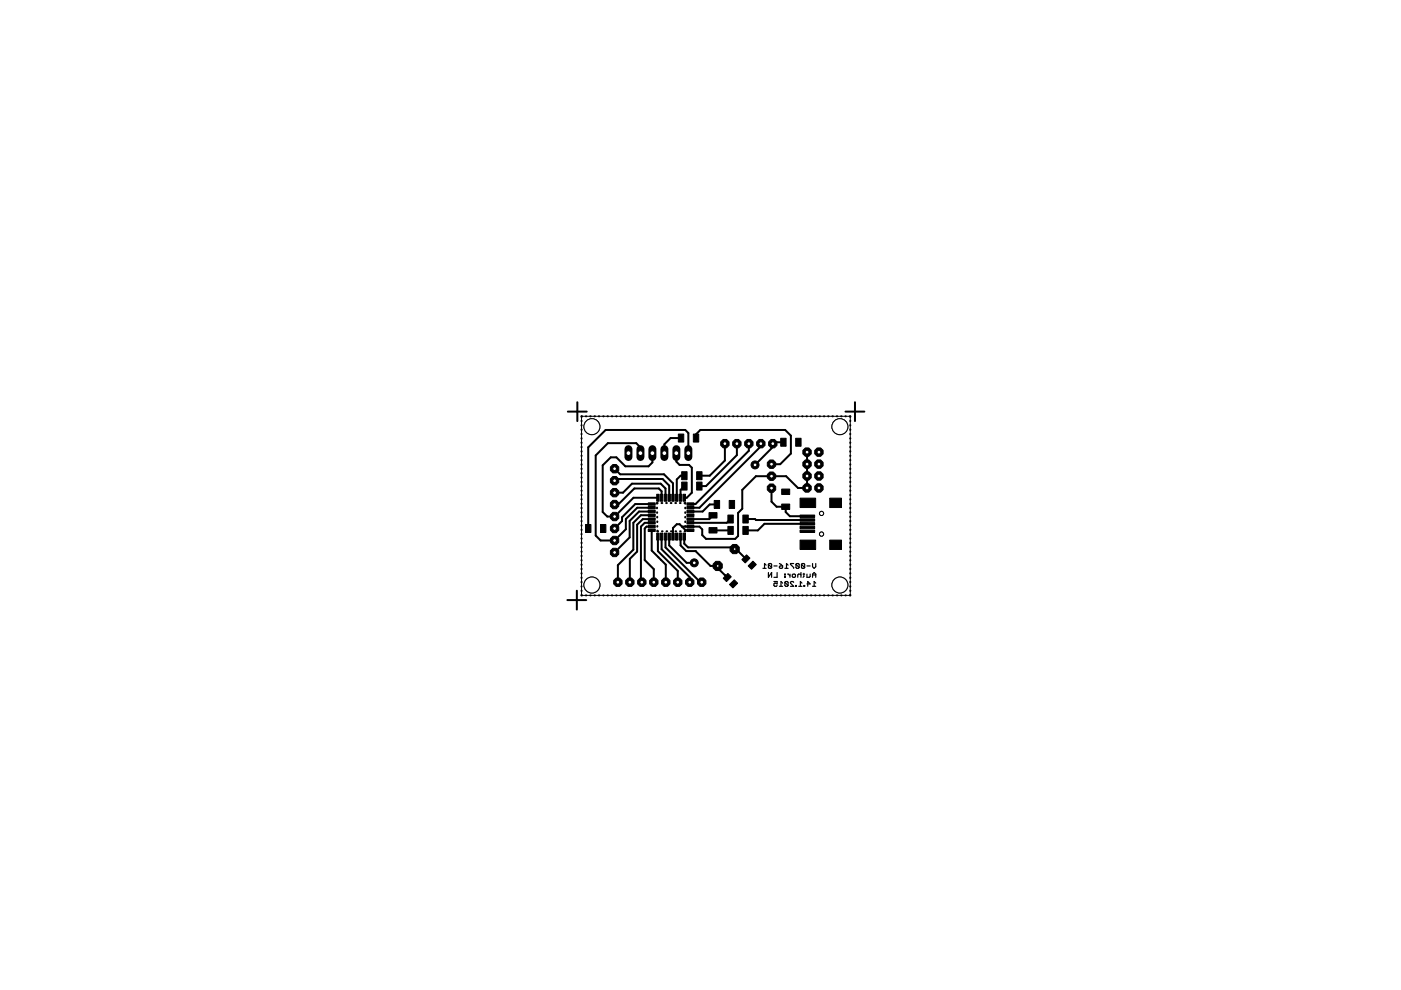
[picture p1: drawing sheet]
<svg xmlns="http://www.w3.org/2000/svg" width="297mm" height="210mm" viewBox="0 0 297 210" stroke-linecap="round" stroke-linejoin="round" font-family="sans-serif">
<g fill="none" stroke="#000" stroke-width=".25">
<path d="M162.4 119.8l-.3-.3v1M162.9 119.7l.2-.2h.3l.2 .2v.6M162.9 119.7v.6l.2 .2h.3l.2-.2M162.9 119.7l.7 .6M164.1 120h.7M165.2 119.5l.7 .5M167.1 119.8l-.3-.3v1M168.3 119.5h-.7l.7 1M168.8 119.7l.1-.2h.4l.1 .2v.6M168.8 119.7v.6l.1 .2h.4l.1-.2M168.8 119.7l.6 .6M169.9 119.7l.2-.2h.3l.2 .2v.6"/>
<path d="M169.9 119.7v.6l.2 .2h.3l.2-.2M169.9 119.7l.7 .6M171.1 120h.7M172.3 119.5v.7l.3 .3 .4-.3v-.7M161.8 120.5h.6M162.9 121.4v1l.7-1v1M164.1 123.3h.7v.5l-.4-.2-.3 .2v.3l.2 .2h.3l.2-.2M164.8 121.4v1h-.7M165.2 120.2l.2-.2h.5v.3l-.1 .2h-.4zM165.2 124.3h.7M165.9 123.6l-.3-.3v1M166.3 121.7h.2v.2h-.2z"/>
<path d="M166.3 122.2h.2v.2h-.2zM166.4 120.5h.7M166.4 123.5l.2-.2h.3l.2 .2v.6M166.4 123.5v.6l.2 .2h.3l.2-.2M166.4 123.5l.7 .6M167 121.7l.5 .4M167.5 121.7v.7M168 121.9l.1-.2h.4l.2 .2v.3l-.2 .2h-.4l-.1-.2zM168.3 123.5l-.2-.2h-.3l-.2 .2 .7 .8h-.7M168.7 124.1h.1v.2h-.1zM169.4 124.3h.6M169.8 121.9l-.1-.2h-.4l-.2 .2v.5"/>
<path d="M169.8 121.4v1M170 123.6l-.3-.3v1M170.3 121.7h.3M170.4 124.1h.2v.2h-.2zM170.4 121.6v.6l-.1 .2M171.1 123.8h.7l-.5-.5v1M171.1 121.7v.7h.5l.2-.2v-.5M172.3 122.4v-.7l.3-.3 .4 .3v.7M172.3 121.9h.7M172.3 124.3h.7M173 123.6l-.4-.3v1"/>
</g>
<g fill="#000" stroke="#000" stroke-width=".21">
<path d="M143.8 92h1.2v1.7h-1.2zM147 92h1.1v1.7h-1.1zM165.5 92.9h1.2v1.7h-1.2zM168.7 92.9h1.1v1.7h-1.1zM124.1 111.2h1.2v1.7h-1.2zM127.3 111.2h1.2v1.7h-1.2zM137.4 112.2h1.5v.5h-1.5zM137.4 111.4h1.5v.5h-1.5zM137.4 110.6h1.5v.5h-1.5zM137.4 109.8h1.5v.5h-1.5zM137.4 109h1.5v.5h-1.5zM137.4 108.2h1.5v.5h-1.5z"/>
<path d="M137.4 107.4h1.5v.5h-1.5zM137.4 106.6h1.5v.5h-1.5zM139.2 113h.5v1.5h-.5zM139.2 104.8h.5v1.5h-.5zM140 113h.5v1.5h-.5zM140 104.8h.5v1.5h-.5zM140.8 113h.6v1.5h-.6zM140.8 104.8h.6v1.5h-.6zM141.6 113h.5v1.5h-.5zM141.6 104.8h.5v1.5h-.5zM142.4 113h.5v1.5h-.5zM142.4 104.8h.5v1.5h-.5z"/>
<path d="M143.2 113h.5v1.5h-.5zM143.2 104.8h.5v1.5h-.5zM144 113h.5v1.5h-.5zM144 104.8h.5v1.5h-.5zM144.5 100h1.2v1.7h-1.2zM144.5 102.2h1.2v1.7h-1.2zM144.8 113h.5v1.5h-.5zM144.8 104.8h.5v1.5h-.5zM145.6 106.6h1.5v.5h-1.5zM145.6 107.4h1.5v.5h-1.5zM145.6 108.2h1.5v.5h-1.5zM145.6 109h1.5v.5h-1.5z"/>
<path d="M145.6 109.8h1.5v.5h-1.5zM145.6 110.6h1.5v.5h-1.5zM145.6 111.4h1.5v.5h-1.5zM145.6 112.2h1.5v.5h-1.5zM147.7 100h1.1v1.7h-1.1zM147.7 102.2h1.1v1.7h-1.1zM150.3 111.9h1.7v1.1h-1.7zM150.3 108.7h1.7v1.1h-1.7zM151.4 106.1h1.2v1.7h-1.2zM154.3 109.2h1.2v1.7h-1.2zM154.3 111.6h1.2v1.7h-1.2zM154.6 106.1h1.1v1.7h-1.1z"/>
<path d="M157.5 109.2h1.1v1.7h-1.1zM157.5 111.6h1.1v1.7h-1.1zM158.3 117.6l.7 .7-1 1.1-.7-.8zM159.6 119l.8 .7-1.1 1-.7-.7zM165.7 106.9h1.7v1.1h-1.7zM165.7 103.7h1.7v1.1h-1.7zM169.6 114.5h3.3v2h-3.3zM169.6 105.6h3.3v2h-3.3zM169.6 109.2h3.1v.5h-3.1zM169.6 110h3.1v.5h-3.1zM169.6 110.8h3.1v.5h-3.1zM169.6 111.6h3.1v.5h-3.1z"/>
<path d="M169.6 112.4h3.1v.5h-3.1zM175.9 114.5h2.5v2h-2.5zM175.9 105.6h2.5v2h-2.5zM154.3 121.6l.7 .7-1 1-.7-.7zM154.7 123.9l1-1 .7 .8-1 1z"/>
<circle cx="155.8" cy="116.4" r="1.05"/>
</g>
<g fill="none" stroke="#000" stroke-width=".42">
<path d="M123.3 89.2v.1M123.3 90.1v.1M123.3 91v.2M123.3 92v.1M123.3 92.9v.1M123.3 93.8v.1M123.3 94.7v.1M123.3 95.7v.1M123.3 96.6v.1M123.3 97.5v.1M123.3 98.4v.2M123.3 99.4v.1"/>
<path d="M123.4 88.3l-.1 .1M124.2 88.3h.1M125.1 88.3h.1M126 88.3h.2M127 88.3h.1M127.9 88.3h.1M128.8 88.3h.1M129.7 88.3h.1M130.3 99.4l1.2 1.2h9.3l1.9 1.9v3M130.6 88.3h.1M131.6 88.3h.1M132.5 88.3h.1"/>
<path d="M133.4 88.3h.1M134.3 88.3h.1M135.2 88.3h.1M135.8 96.1v-1.2l-.9-.9h-6l-2.6 2.6v17l1 1h3l2.4-2.4v-2.2l2.4-2.3h3.1M136.1 88.3h.1M137.1 88.3h.1M138 88.3h.1M138.3 96.1v1.9l-.8 .9h-4.9l-1.9-1.9h-1.2l-1.7 1.7v9.9l1 .9h1.5l4-4h5.2M138.9 88.3h.1M139.8 88.3h.1M140.7 88.3h.1M141.6 88.3h.2"/>
<path d="M142.6 88.3h.1M143.4 96.1v1.8l.7 .7h2l.6 .6v5.3l-1.1 1h-.5M143.5 88.3h.1M144.4 88.3h.1M144.4 92.9h-2.2l-1.3 1.3v1.9M145.3 88.3h.1M145.9 96.1v-4.3l-.6-.6h-16.9l-3.7 3.6v17.3M146.2 88.3h.1M147.2 88.3h.1M147.6 92.9v-.8l.9-.9h18l1.2 1.2v3.8l-2.3 2.2h-1.8M148.1 88.3h.1M149 88.3h.1"/>
<path d="M149.9 88.3h.1M150.8 88.3h.1M151.7 88.3h.1M152.7 88.3h.1M153.6 88.3h.1M153.7 94.1v3.5l-3.2 3.3h-2.2M154.5 88.3h.1M155.4 88.3h.1M156.2 94.1v2.4l-6.5 6.6h-1.4M156.3 88.3h.1M157.2 88.3h.1M158.2 88.3h.1"/>
<path d="M158.8 94.1v1.5l-11.3 11.3h-1.1M159.1 88.3h.1M160 88.3h.1M160.9 88.3h.1M161.3 94.1v.5l-13 13.1h-1.9M161.8 88.3h.1M162.7 88.3h.1M163.7 88.3h.1M164.6 88.3h.1M165.5 88.3h.1M166.1 93.8h-2l-.2 .3v.7l-3.8 3.8M166.4 88.3h.1"/>
<path d="M167.3 88.3h.1M168.2 88.3h.1M169.2 88.3h.1M170.1 88.3h.1M171 88.3h.1M171.1 95.9v7.6h-1.9l-2.5-2.5h-6.4l-2.9 2.9v4l-.9 .9v4.8l-.6 .7h-6.2l-.8-.8v-1.3l-.6-.5h-3.7M171.9 88.3h.1M172.8 88.3h.1M173.7 88.3h.1M174.7 88.3h.1M175.6 88.3h.1M176.5 88.3h.1"/>
<path d="M177.4 88.3h.1M178.3 88.3h.1M179.2 88.3h.1M180.2 88.3l.1 .1M180.3 89.2v.1M180.3 90.1v.1M180.3 91v.2M180.3 92v.1M180.3 92.9v.1M180.3 93.8v.1M180.3 94.7v.1M180.3 95.7v.1"/>
<path d="M180.3 96.6v.1M180.3 97.5v.1M180.3 98.4v.2M180.3 99.4v.1M123.3 100.3v.1M123.3 101.2v.1M123.3 102.1v.1M123.3 103v.2M123.3 104v.1M123.3 104.9v.1M123.3 105.8v.1M123.3 106.7v.1"/>
<path d="M123.3 107.7v.1M123.3 108.6v.1M123.3 109.5v.1M123.3 110.4v.2M123.3 111.4v.1M123.3 112.3v.1M123.3 113.2v.1M123.3 114.1v.1M123.3 115v.2M123.3 116v.1M123.3 116.9v.1M123.3 117.8v.1"/>
<path d="M123.3 118.7v.2M123.3 119.7v.1M130.3 104.5h1.8l1.9-1.9h6.1l1 1v1.9M130.3 101.9l.3-.3h9.9l1.4 1.4v2.5M138.2 106.9h-3.5l-2.8 2.8v.8l-1.6 1.6M138.2 111.7h-1.1l-.4 .4v6.6l1.9 2v2.7M138.2 110.1h-1.9l-1.2 1.2v5.6l-1.6 1.6v4.9M138.2 110.8h-1.5l-.8 .9v11.6l.2 .1M138.2 108.5h-2.7l-2 1.9v3.5l-3.2 3.2M138.2 109.2h-2.3l-1.6 1.6v5.7l-3.3 3.3v3.6M138.2 112.4v4.3l3 3v3.7M139.3 107.6v.2"/>
<path d="M139.3 108.6v.2M139.3 109.6v.1M139.4 110.6v.1M139.4 111.5v.2M139.4 112.5l.1 .1M139.4 106.7l-.1 .1M139.5 113.8v3.1l4.2 4.2v2.3M140.3 106.7h.1M140.3 105.5v-1.3l-.6-.6h-5.2l-3.4 3.4h-.8M140.3 113.8v2.6l5.9 6v1M140.4 112.6h.1M141.1 113.8v2.3l7.4 7.3h.3"/>
<path d="M141.2 106.7h.2M141.3 112.6h.2M141.9 113.8v1.8l3.7 3.7h1.6M142.2 106.7h.2M142.3 112.6h.1M143.2 106.7h.1M143.2 112.6h.2M144.1 106.7h.2M144.2 112.6h.1M144.3 113.8v1.8l1.2 1.2h2l3.1 3.2h1.6v.4l1.5 1.5M145.1 113.8v1.5l.8 .8h9.5l.4 .3h.3l2 2.1M145.1 103.1l-.8 .8v1.6"/>
<path d="M145.1 100.9h-.8l-.8 .8v3.8M145.1 106.7h.2v.1M145.3 107.6v.2M145.3 108.6v.2M145.3 109.6v.1M145.3 110.6v.1M145.3 111.5v.2M145.3 112.5l-.2 .1M146.4 112.4h-1l-1.3-1.3h-.6l-.8 .9v1.8M151.2 112.4l3.7 .1M151.2 109.3l-.8 .8h-4M152 107h-1.5l-1.5 1.5h-2.6"/>
<path d="M154.9 110l-.8 .8h-7.7M158.1 110h2l.2 .3h10.9M163.6 103.5v2.9l1.1 1h1.9v1.2l.9 .9h3.7M171.2 111.1h-9.1l-1.4 1.4h-2.6M180.3 100.3v.1M180.3 101.2v.1M180.3 102.1v.1M180.3 103v.2M180.3 104v.1M180.3 104.9v.1M180.3 105.8v.1M180.3 106.7v.1"/>
<path d="M180.3 107.7v.1M180.3 108.6v.1M180.3 109.5v.1M180.3 110.4v.2M180.3 111.4v.1M180.3 112.3v.1M180.3 113.2v.1M180.3 114.1v.1M180.3 115v.2M180.3 116v.1M180.3 116.9v.1M180.3 117.8v.1"/>
<path d="M180.3 118.7v.2M180.3 119.7v.1M123.3 126.1l.1 .1M123.3 120.6v.1M123.3 121.5v.1M123.3 122.4v.2M123.3 123.4v.1M123.3 124.3v.1M123.3 125.2v.1M124.2 126.2h.1M125.1 126.2h.1M126 126.2h.2"/>
<path d="M127 126.2h.1M127.9 126.2h.1M128.8 126.2h.1M129.7 126.2h.1M130.6 126.2h.1M131.6 126.2h.1M132.5 126.2h.1M133.4 126.2h.1M134.3 126.2h.1M135.2 126.2h.1M136.1 126.2h.1M137.1 126.2h.1"/>
<path d="M138 126.2h.1M138.9 126.2h.1M139.8 126.2h.1M140.7 126.2h.1M141.6 126.2h.2M142.6 126.2h.1M143.5 126.2h.1M144.4 126.2h.1M145.3 126.2h.1M146.2 126.2h.1M147.2 126.2h.1M148.1 126.2h.1"/>
<path d="M149 126.2h.1M149.9 126.2h.1M150.8 126.2h.1M151.7 126.2h.1M152.7 126.2h.1M153.6 126.2h.1M153.7 121.9v.1M153.7 121.9l.5 .5M154.5 126.2h.1M155.4 126.2h.1M156.3 126.2h.1M157.2 126.2h.1"/>
<path d="M158.2 126.2h.1M159.1 126.2h.1M160 126.2h.1M160.9 126.2h.1M161.8 126.2h.1M162.7 126.2h.1M163.7 126.2h.1M164.6 126.2h.1M165.5 126.2h.1M166.4 126.2h.1M167.3 126.2h.1M168.2 126.2h.1"/>
<path d="M169.2 126.2h.1M170.1 126.2h.1M171 126.2h.1M171.9 126.2h.1M172.8 126.2h.1M173.7 126.2h.1M174.7 126.2h.1M175.6 126.2h.1M176.5 126.2h.1M177.4 126.2h.1M178.3 126.2h.1M179.2 126.2h.1"/>
<path d="M180.3 126.1l-.1 .1M180.3 120.6v.1M180.3 121.5v.1M180.3 122.4v.2M180.3 123.4v.1M180.3 124.3v.1M180.3 125.2v.1"/>
</g>
<circle cx="155.8" cy="116.4" r=".3" fill="#fff" stroke="#000" stroke-width=".21"/>
<circle cx="152.2" cy="120" r="1.05" fill="#000" stroke="#000" stroke-width=".21"/>
<circle cx="152.2" cy="120" r=".3" fill="#fff" stroke="#000" stroke-width=".21"/>
<circle cx="171.1" cy="103.5" r=".96" fill="#000" stroke="#000" stroke-width=".21"/>
<circle cx="171.1" cy="103.5" r=".4" fill="#fff" stroke="#000" stroke-width=".21"/>
<circle cx="171.1" cy="100.9" r=".96" fill="#000" stroke="#000" stroke-width=".21"/>
<circle cx="171.1" cy="100.9" r=".4" fill="#fff" stroke="#000" stroke-width=".21"/>
<circle cx="171.1" cy="98.4" r=".96" fill="#000" stroke="#000" stroke-width=".21"/>
<circle cx="171.1" cy="98.4" r=".4" fill="#fff" stroke="#000" stroke-width=".21"/>
<circle cx="171.1" cy="95.9" r=".96" fill="#000" stroke="#000" stroke-width=".21"/>
<circle cx="171.1" cy="95.9" r=".4" fill="#fff" stroke="#000" stroke-width=".21"/>
<circle cx="173.6" cy="103.5" r=".96" fill="#000" stroke="#000" stroke-width=".21"/>
<circle cx="173.6" cy="103.5" r=".4" fill="#fff" stroke="#000" stroke-width=".21"/>
<circle cx="173.6" cy="100.9" r=".96" fill="#000" stroke="#000" stroke-width=".21"/>
<circle cx="173.6" cy="100.9" r=".4" fill="#fff" stroke="#000" stroke-width=".21"/>
<circle cx="173.6" cy="98.4" r=".96" fill="#000" stroke="#000" stroke-width=".21"/>
<circle cx="173.6" cy="98.4" r=".4" fill="#fff" stroke="#000" stroke-width=".21"/>
<circle cx="173.6" cy="95.9" r=".96" fill="#000" stroke="#000" stroke-width=".21"/>
<circle cx="173.6" cy="95.9" r=".4" fill="#fff" stroke="#000" stroke-width=".21"/>
<path d="M133.2 95.2v1.7" fill="none" stroke="#000" stroke-width="1.7"/>
<circle cx="133.2" cy="96.1" r=".51" fill="#fff" stroke="#000" stroke-width=".21"/>
<path d="M135.8 95.2v1.7" fill="none" stroke="#000" stroke-width="1.7"/>
<circle cx="135.8" cy="96.1" r=".51" fill="#fff" stroke="#000" stroke-width=".21"/>
<path d="M138.3 95.2v1.7" fill="none" stroke="#000" stroke-width="1.7"/>
<circle cx="138.3" cy="96.1" r=".51" fill="#fff" stroke="#000" stroke-width=".21"/>
<path d="M140.9 95.2v1.7" fill="none" stroke="#000" stroke-width="1.7"/>
<circle cx="140.9" cy="96.1" r=".51" fill="#fff" stroke="#000" stroke-width=".21"/>
<path d="M143.4 95.2v1.7" fill="none" stroke="#000" stroke-width="1.7"/>
<circle cx="143.4" cy="96.1" r=".51" fill="#fff" stroke="#000" stroke-width=".21"/>
<path d="M145.9 95.2v1.7" fill="none" stroke="#000" stroke-width="1.7"/>
<circle cx="145.9" cy="96.1" r=".51" fill="#fff" stroke="#000" stroke-width=".21"/>
<circle cx="163.6" cy="98.4" r=".96" fill="#000" stroke="#000" stroke-width=".21"/>
<circle cx="163.6" cy="98.4" r=".4" fill="#fff" stroke="#000" stroke-width=".21"/>
<circle cx="163.6" cy="101" r=".96" fill="#000" stroke="#000" stroke-width=".21"/>
<circle cx="163.6" cy="101" r=".4" fill="#fff" stroke="#000" stroke-width=".21"/>
<circle cx="163.6" cy="103.5" r=".96" fill="#000" stroke="#000" stroke-width=".21"/>
<circle cx="163.6" cy="103.5" r=".4" fill="#fff" stroke="#000" stroke-width=".21"/>
<circle cx="131" cy="123.4" r=".96" fill="#000" stroke="#000" stroke-width=".21"/>
<circle cx="131" cy="123.4" r=".4" fill="#fff" stroke="#000" stroke-width=".21"/>
<circle cx="133.5" cy="123.4" r=".96" fill="#000" stroke="#000" stroke-width=".21"/>
<circle cx="133.5" cy="123.4" r=".4" fill="#fff" stroke="#000" stroke-width=".21"/>
<circle cx="136.1" cy="123.4" r=".96" fill="#000" stroke="#000" stroke-width=".21"/>
<circle cx="136.1" cy="123.4" r=".4" fill="#fff" stroke="#000" stroke-width=".21"/>
<circle cx="138.6" cy="123.4" r=".96" fill="#000" stroke="#000" stroke-width=".21"/>
<circle cx="138.6" cy="123.4" r=".4" fill="#fff" stroke="#000" stroke-width=".21"/>
<circle cx="141.2" cy="123.4" r=".96" fill="#000" stroke="#000" stroke-width=".21"/>
<circle cx="141.2" cy="123.4" r=".4" fill="#fff" stroke="#000" stroke-width=".21"/>
<circle cx="143.7" cy="123.4" r=".96" fill="#000" stroke="#000" stroke-width=".21"/>
<circle cx="143.7" cy="123.4" r=".4" fill="#fff" stroke="#000" stroke-width=".21"/>
<circle cx="146.2" cy="123.4" r=".96" fill="#000" stroke="#000" stroke-width=".21"/>
<circle cx="146.2" cy="123.4" r=".4" fill="#fff" stroke="#000" stroke-width=".21"/>
<circle cx="148.8" cy="123.4" r=".96" fill="#000" stroke="#000" stroke-width=".21"/>
<circle cx="148.8" cy="123.4" r=".4" fill="#fff" stroke="#000" stroke-width=".21"/>
<circle cx="130.3" cy="117.1" r=".96" fill="#000" stroke="#000" stroke-width=".21"/>
<circle cx="130.3" cy="117.1" r=".4" fill="#fff" stroke="#000" stroke-width=".21"/>
<circle cx="130.3" cy="114.6" r=".96" fill="#000" stroke="#000" stroke-width=".21"/>
<circle cx="130.3" cy="114.6" r=".4" fill="#fff" stroke="#000" stroke-width=".21"/>
<circle cx="130.3" cy="112.1" r=".96" fill="#000" stroke="#000" stroke-width=".21"/>
<circle cx="130.3" cy="112.1" r=".4" fill="#fff" stroke="#000" stroke-width=".21"/>
<circle cx="130.3" cy="109.5" r=".96" fill="#000" stroke="#000" stroke-width=".21"/>
<circle cx="130.3" cy="109.5" r=".4" fill="#fff" stroke="#000" stroke-width=".21"/>
<circle cx="130.3" cy="107" r=".96" fill="#000" stroke="#000" stroke-width=".21"/>
<circle cx="130.3" cy="107" r=".4" fill="#fff" stroke="#000" stroke-width=".21"/>
<circle cx="130.3" cy="104.5" r=".96" fill="#000" stroke="#000" stroke-width=".21"/>
<circle cx="130.3" cy="104.5" r=".4" fill="#fff" stroke="#000" stroke-width=".21"/>
<circle cx="130.3" cy="101.9" r=".96" fill="#000" stroke="#000" stroke-width=".21"/>
<circle cx="130.3" cy="101.9" r=".4" fill="#fff" stroke="#000" stroke-width=".21"/>
<circle cx="130.3" cy="99.4" r=".96" fill="#000" stroke="#000" stroke-width=".21"/>
<circle cx="130.3" cy="99.4" r=".4" fill="#fff" stroke="#000" stroke-width=".21"/>
<circle cx="163.9" cy="94.1" r=".96" fill="#000" stroke="#000" stroke-width=".21"/>
<circle cx="163.9" cy="94.1" r=".4" fill="#fff" stroke="#000" stroke-width=".21"/>
<circle cx="161.3" cy="94.1" r=".96" fill="#000" stroke="#000" stroke-width=".21"/>
<circle cx="161.3" cy="94.1" r=".4" fill="#fff" stroke="#000" stroke-width=".21"/>
<circle cx="158.8" cy="94.1" r=".96" fill="#000" stroke="#000" stroke-width=".21"/>
<circle cx="158.8" cy="94.1" r=".4" fill="#fff" stroke="#000" stroke-width=".21"/>
<circle cx="156.2" cy="94.1" r=".96" fill="#000" stroke="#000" stroke-width=".21"/>
<circle cx="156.2" cy="94.1" r=".4" fill="#fff" stroke="#000" stroke-width=".21"/>
<circle cx="153.7" cy="94.1" r=".96" fill="#000" stroke="#000" stroke-width=".21"/>
<circle cx="153.7" cy="94.1" r=".4" fill="#fff" stroke="#000" stroke-width=".21"/>
<circle cx="147.2" cy="119.3" r=".85" fill="#000" stroke="#000" stroke-width=".21"/>
<circle cx="147.2" cy="119.3" r=".4" fill="#fff" stroke="#000" stroke-width=".21"/>
<circle cx="160.1" cy="98.6" r=".85" fill="#000" stroke="#000" stroke-width=".21"/>
<circle cx="160.1" cy="98.6" r=".4" fill="#fff" stroke="#000" stroke-width=".21"/>
<g fill="none" stroke="#000" stroke-width=".21">
<path d="M123.3 88.3h57v37.9h-57z"/>
<circle cx="125.5" cy="90.5" r="1.69"/>
</g>
<circle cx="125.5" cy="90.5" r="1.69" fill="#fff" stroke="#000" stroke-width=".21"/>
<circle cx="178.1" cy="124" r="1.69" fill="none" stroke="#000" stroke-width=".21"/>
<circle cx="178.1" cy="124" r="1.69" fill="#fff" stroke="#000" stroke-width=".21"/>
<path d="M120.4 87.3h4M122.4 85.3v4M179.3 87.3h4M181.3 85.3v4M120.3 127.2h4M122.3 125.2v4" fill="none" stroke="#000" stroke-width=".42"/>
<circle cx="178.1" cy="90.5" r="1.69" fill="none" stroke="#000" stroke-width=".21"/>
<circle cx="178.1" cy="90.5" r="1.69" fill="#fff" stroke="#000" stroke-width=".21"/>
<circle cx="125.5" cy="124" r="1.69" fill="none" stroke="#000" stroke-width=".21"/>
<circle cx="125.5" cy="124" r="1.69" fill="#fff" stroke="#000" stroke-width=".21"/>
<circle cx="174.2" cy="108.9" r=".44" fill="none" stroke="#000" stroke-width=".21"/>
<circle cx="174.2" cy="108.9" r=".44" fill="#fff" stroke="#000" stroke-width=".21"/>
<circle cx="174.2" cy="113.2" r=".44" fill="none" stroke="#000" stroke-width=".21"/>
<circle cx="174.2" cy="113.2" r=".44" fill="#fff" stroke="#000" stroke-width=".21"/>
</svg>
